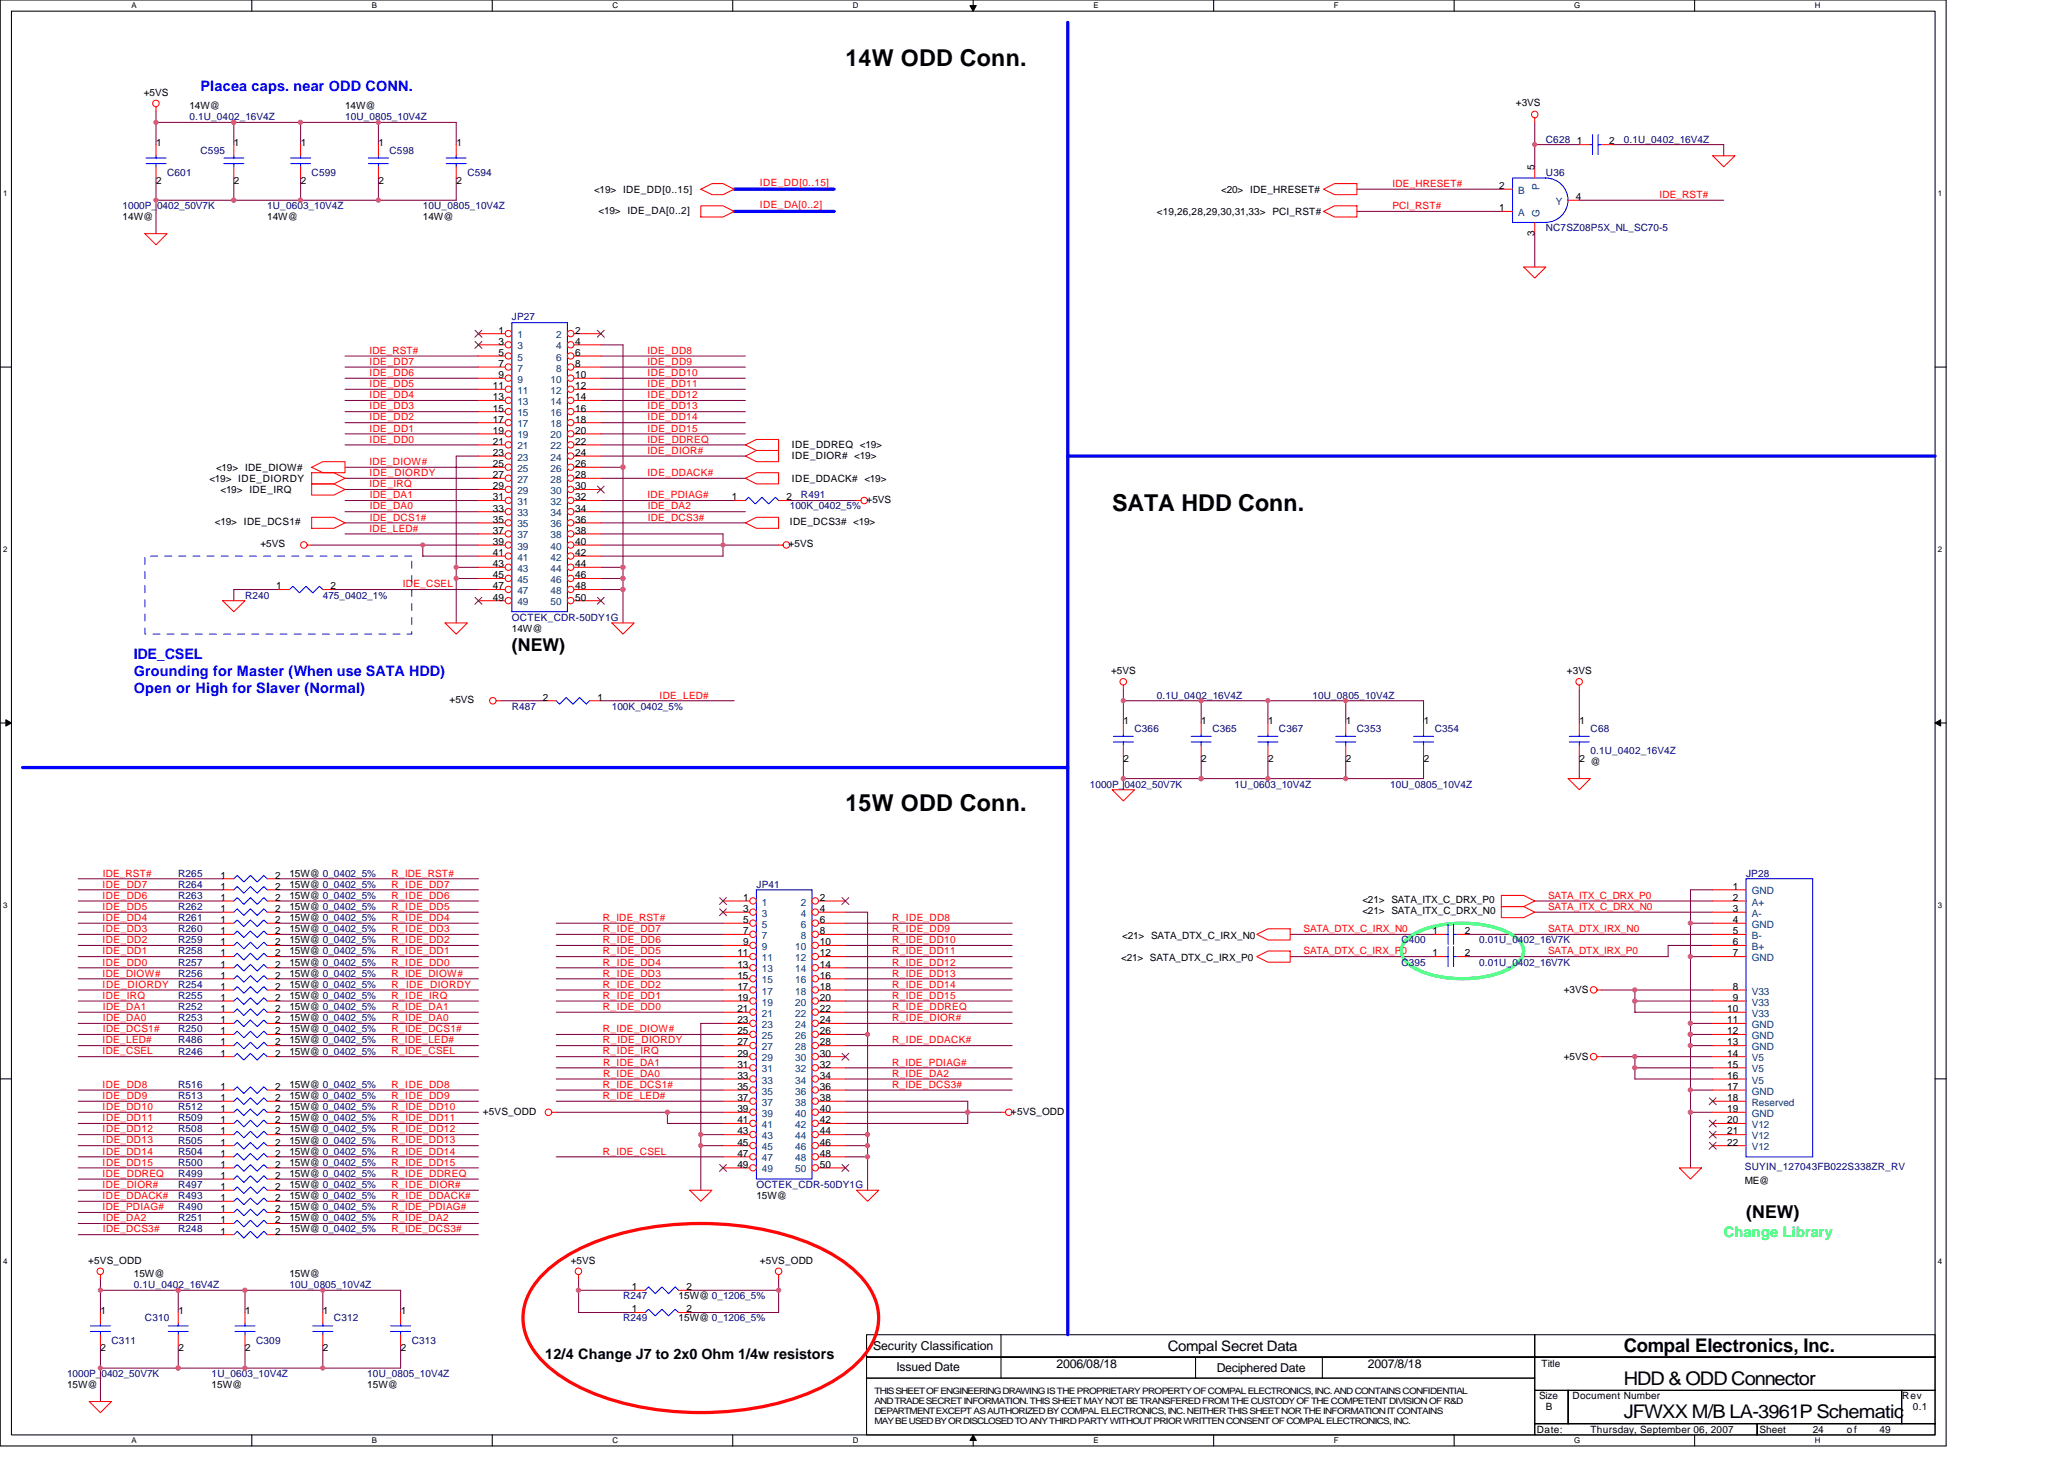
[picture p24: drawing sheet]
<svg xmlns="http://www.w3.org/2000/svg" width="297mm" height="210mm" viewBox="0 0 297 210" stroke-linecap="round" stroke-linejoin="round" font-family="sans-serif">
<defs><g id="words">
<g font-size="3.3">
<text x="121.7" y="9.5">14W ODD Conn.</text>
<text x="160.1" y="73.5">SATA HDD Conn.</text>
<text x="121.7" y="116.7">15W ODD Conn.</text>
</g>
<g font-size="2.7">
<text x="233.7" y="194.5">Compal Electronics, Inc.</text>
<text x="233.7" y="199.3">HDD &amp; ODD Connector</text>
<text x="233.7" y="204.1">JFWXX M/B LA-3961P Schematic</text>
</g>
<g font-size="2.5">
<text x="73.7" y="93.6">(NEW)</text>
<text x="251.3" y="175.2">(NEW)</text>
</g>
<g font-size="2.1" fill="#00f">
<text x="28.8" y="13.1">Placea caps. near ODD CONN.</text>
<text x="19.3" y="94.7">IDE_CSEL</text>
<text x="19.3" y="97.2">Grounding for Master (When use SATA HDD)</text>
<text x="19.3" y="99.7">Open or High for Slaver (Normal)</text>
</g>
<text font-size="2.1" fill="#0f0" x="248.1" y="177.9">Change Library</text>
<g font-size="2.1">
<text x="78.5" y="195.6">12/4 Change J7 to 2x0 Ohm 1/4w resistors</text>
<text x="168.1" y="194.4">Compal Secret Data</text>
</g>
<g font-size="1.8">
<text x="125.7" y="194.2">Security Classification</text>
<text x="129" y="197.3">Issued Date</text>
<text x="152.1" y="196.8">2006/08/18</text>
<text x="175.1" y="197.4">Deciphered Date</text>
<text x="196.9" y="196.8">2007/8/18</text>
</g>
<g font-size="1.4">
<text x="20.7" y="13.8">+5VS</text>
<text x="27.3" y="15.7">14W@</text>
<text x="49.7" y="15.7">14W@</text>
<text x="218.2" y="15.2">+3VS</text>
<text x="22.5" y="21">1</text>
<text x="33.7" y="21">1</text>
<text x="43.3" y="21">1</text>
<text x="54.5" y="21">1</text>
<text x="65.7" y="21">1</text>
<text x="226.9" y="20.8">1</text>
<text x="231.6" y="20.8">2</text>
<text x="22.5" y="26.4">2</text>
<text x="33.7" y="26.4">2</text>
<text x="43.3" y="26.4">2</text>
<text x="54.5" y="26.4">2</text>
<text x="65.7" y="26.4">2</text>
<text x="85.5" y="27.7">&lt;19&gt; IDE_DD[0..15]</text>
<text x="175.7" y="27.7">&lt;20&gt; IDE_HRESET#</text>
<text x="215.7" y="27.2">2</text>
<text x="220.8" y="24.5" transform="rotate(-90 220.8 24.5)">5</text>
<text x="226.8" y="28.8">4</text>
<text x="17.6" y="31.7">14W@</text>
<text x="38.5" y="31.7">14W@</text>
<text x="60.9" y="31.7">14W@</text>
<text x="86.1" y="30.7">&lt;19&gt; IDE_DA[0..2]</text>
<text x="166.5" y="30.9">&lt;19,26,28,29,30,31,33&gt; PCI_RST#</text>
<text x="215.7" y="30.4">1</text>
<text x="220.8" y="33.9" transform="rotate(-90 220.8 33.9)">3</text>
<text x="71.7" y="48">1</text>
<text x="82.8" y="48">2</text>
<text x="71.7" y="49.6">3</text>
<text x="71.7" y="51.2">5</text>
<text x="71.7" y="52.8">7</text>
<text x="82.8" y="49.6">4</text>
<text x="82.8" y="51.2">6</text>
<text x="82.8" y="52.8">8</text>
<text x="70.9" y="56">11</text>
<text x="70.9" y="57.6">13</text>
<text x="70.9" y="59.2">15</text>
<text x="71.7" y="54.4">9</text>
<text x="82.8" y="54.4">10</text>
<text x="82.8" y="56">12</text>
<text x="82.8" y="57.6">14</text>
<text x="82.8" y="59.2">16</text>
<text x="70.9" y="60.8">17</text>
<text x="70.9" y="62.4">19</text>
<text x="70.9" y="64">21</text>
<text x="70.9" y="65.6">23</text>
<text x="82.8" y="60.8">18</text>
<text x="82.8" y="62.4">20</text>
<text x="82.8" y="64">22</text>
<text x="82.8" y="65.6">24</text>
<text x="114" y="64.5">IDE_DDREQ &lt;19&gt;</text>
<text x="30.1" y="69.3">&lt;19&gt; IDE_DIORDY</text>
<text x="31.1" y="67.7">&lt;19&gt; IDE_DIOW#</text>
<text x="31.7" y="70.9">&lt;19&gt; IDE_IRQ</text>
<text x="70.9" y="67.2">25</text>
<text x="70.9" y="68.8">27</text>
<text x="70.9" y="70.4">29</text>
<text x="70.9" y="72">31</text>
<text x="82.8" y="67.2">26</text>
<text x="82.8" y="68.8">28</text>
<text x="82.8" y="70.4">30</text>
<text x="82.8" y="72">32</text>
<text x="105.3" y="72">1</text>
<text x="113.2" y="72">2</text>
<text x="114" y="69.3">IDE_DDACK# &lt;19&gt;</text>
<text x="114" y="66.1">IDE_DIOR# &lt;19&gt;</text>
<text x="30.9" y="75.5">&lt;19&gt; IDE_DCS1#</text>
<text x="70.9" y="73.6">33</text>
<text x="70.9" y="75.2">35</text>
<text x="70.9" y="76.8">37</text>
<text x="82.8" y="73.6">34</text>
<text x="82.8" y="75.2">36</text>
<text x="82.8" y="76.8">38</text>
<text x="113.7" y="75.5">IDE_DCS3# &lt;19&gt;</text>
<text x="124.7" y="72.3">+5VS</text>
<text x="37.5" y="78.7">+5VS</text>
<text x="70.9" y="78.4">39</text>
<text x="70.9" y="80">41</text>
<text x="70.9" y="81.6">43</text>
<text x="70.9" y="83.2">45</text>
<text x="82.8" y="78.4">40</text>
<text x="82.8" y="80">42</text>
<text x="82.8" y="81.6">44</text>
<text x="82.8" y="83.2">46</text>
<text x="113.5" y="78.7">+5VS</text>
<text x="39.7" y="84.8">1</text>
<text x="47.6" y="84.8">2</text>
<text x="70.9" y="84.8">47</text>
<text x="70.9" y="86.4">49</text>
<text x="82.8" y="84.8">48</text>
<text x="82.8" y="86.4">50</text>
<text x="73.7" y="90.9">14W@</text>
<text x="64.7" y="101.2">+5VS</text>
<text x="78.1" y="100.8">2</text>
<text x="86" y="100.8">1</text>
<text x="159.9" y="97">+5VS</text>
<text x="225.5" y="97">+3VS</text>
<text x="161.7" y="104.2">1</text>
<text x="172.9" y="104.2">1</text>
<text x="182.5" y="104.2">1</text>
<text x="193.7" y="104.2">1</text>
<text x="204.9" y="104.2">1</text>
<text x="227.3" y="104.2">1</text>
<text x="161.7" y="109.6">2</text>
<text x="172.9" y="109.6">2</text>
<text x="182.5" y="109.6">2</text>
<text x="193.7" y="109.6">2</text>
<text x="204.9" y="109.6">2</text>
<text x="227.3" y="109.6">2</text>
<text x="228.9" y="110.1">@</text>
<text x="31.7" y="131.2">1</text>
<text x="31.7" y="129.6">1</text>
<text x="31.7" y="128">1</text>
<text x="31.7" y="126.4">1</text>
<text x="39.6" y="131.2">2</text>
<text x="39.6" y="129.6">2</text>
<text x="39.6" y="128">2</text>
<text x="39.6" y="126.4">2</text>
<text x="41.7" y="130.9">15W@ 0_0402_5%</text>
<text x="41.7" y="129.3">15W@ 0_0402_5%</text>
<text x="41.7" y="127.7">15W@ 0_0402_5%</text>
<text x="41.7" y="126.1">15W@ 0_0402_5%</text>
<text x="106.9" y="129.6">1</text>
<text x="106.9" y="131.2">3</text>
<text x="118" y="129.6">2</text>
<text x="118" y="131.2">4</text>
<text x="196.1" y="130">&lt;21&gt; SATA_ITX_C_DRX_P0</text>
<text x="196.1" y="131.6">&lt;21&gt; SATA_ITX_C_DRX_N0</text>
<text x="249.4" y="128">1</text>
<text x="249.4" y="129.6">2</text>
<text x="249.4" y="131.2">3</text>
<text x="31.7" y="136">1</text>
<text x="31.7" y="137.6">1</text>
<text x="31.7" y="132.8">1</text>
<text x="31.7" y="134.4">1</text>
<text x="39.6" y="136">2</text>
<text x="39.6" y="137.6">2</text>
<text x="39.6" y="132.8">2</text>
<text x="39.6" y="134.4">2</text>
<text x="41.7" y="135.7">15W@ 0_0402_5%</text>
<text x="41.7" y="137.3">15W@ 0_0402_5%</text>
<text x="41.7" y="132.5">15W@ 0_0402_5%</text>
<text x="41.7" y="134.1">15W@ 0_0402_5%</text>
<text x="106.1" y="137.6">11</text>
<text x="106.9" y="132.8">5</text>
<text x="106.9" y="134.4">7</text>
<text x="106.9" y="136">9</text>
<text x="118" y="132.8">6</text>
<text x="118" y="134.4">8</text>
<text x="118" y="136">10</text>
<text x="118" y="137.6">12</text>
<text x="161.5" y="135.1">&lt;21&gt; SATA_DTX_C_IRX_N0</text>
<text x="206.1" y="134.4">1</text>
<text x="206.1" y="137.6">1</text>
<text x="210.8" y="134.4">2</text>
<text x="210.8" y="137.6">2</text>
<text x="249.4" y="132.8">4</text>
<text x="249.4" y="134.4">5</text>
<text x="249.4" y="136">6</text>
<text x="249.4" y="137.6">7</text>
<text x="31.7" y="144">1</text>
<text x="31.7" y="139.2">1</text>
<text x="31.7" y="140.8">1</text>
<text x="31.7" y="142.4">1</text>
<text x="39.6" y="144">2</text>
<text x="39.6" y="139.2">2</text>
<text x="39.6" y="140.8">2</text>
<text x="39.6" y="142.4">2</text>
<text x="41.7" y="143.7">15W@ 0_0402_5%</text>
<text x="41.7" y="138.9">15W@ 0_0402_5%</text>
<text x="41.7" y="140.5">15W@ 0_0402_5%</text>
<text x="41.7" y="142.1">15W@ 0_0402_5%</text>
<text x="106.1" y="139.2">13</text>
<text x="106.1" y="140.8">15</text>
<text x="106.1" y="142.4">17</text>
<text x="106.1" y="144">19</text>
<text x="118" y="139.2">14</text>
<text x="118" y="140.8">16</text>
<text x="118" y="142.4">18</text>
<text x="118" y="144">20</text>
<text x="161.4" y="138.3">&lt;21&gt; SATA_DTX_C_IRX_P0</text>
<text x="225" y="142.9">+3VS</text>
<text x="249.4" y="142.4">8</text>
<text x="249.4" y="144">9</text>
<text x="31.7" y="145.6">1</text>
<text x="31.7" y="147.2">1</text>
<text x="31.7" y="148.8">1</text>
<text x="39.6" y="145.6">2</text>
<text x="39.6" y="147.2">2</text>
<text x="39.6" y="148.8">2</text>
<text x="41.7" y="145.3">15W@ 0_0402_5%</text>
<text x="41.7" y="146.9">15W@ 0_0402_5%</text>
<text x="41.7" y="148.5">15W@ 0_0402_5%</text>
<text x="106.1" y="145.6">21</text>
<text x="106.1" y="147.2">23</text>
<text x="106.1" y="148.8">25</text>
<text x="118" y="145.6">22</text>
<text x="118" y="147.2">24</text>
<text x="118" y="148.8">26</text>
<text x="248.6" y="145.6">10</text>
<text x="248.6" y="147.2">11</text>
<text x="248.6" y="148.8">12</text>
<text x="31.7" y="150.4">1</text>
<text x="31.7" y="152">1</text>
<text x="39.6" y="150.4">2</text>
<text x="39.6" y="152">2</text>
<text x="41.7" y="150.1">15W@ 0_0402_5%</text>
<text x="41.7" y="151.7">15W@ 0_0402_5%</text>
<text x="106.1" y="150.4">27</text>
<text x="106.1" y="152">29</text>
<text x="106.1" y="153.6">31</text>
<text x="106.1" y="155.2">33</text>
<text x="118" y="150.4">28</text>
<text x="118" y="152">30</text>
<text x="118" y="153.6">32</text>
<text x="118" y="155.2">34</text>
<text x="225" y="152.5">+5VS</text>
<text x="248.6" y="150.4">13</text>
<text x="248.6" y="152">14</text>
<text x="248.6" y="153.6">15</text>
<text x="248.6" y="155.2">16</text>
<text x="31.7" y="156.8">1</text>
<text x="31.7" y="158.4">1</text>
<text x="31.7" y="160">1</text>
<text x="31.7" y="161.6">1</text>
<text x="39.6" y="156.8">2</text>
<text x="39.6" y="158.4">2</text>
<text x="39.6" y="160">2</text>
<text x="39.6" y="161.6">2</text>
<text x="41.7" y="156.5">15W@ 0_0402_5%</text>
<text x="41.7" y="158.1">15W@ 0_0402_5%</text>
<text x="41.7" y="159.7">15W@ 0_0402_5%</text>
<text x="41.7" y="161.3">15W@ 0_0402_5%</text>
<text x="69.5" y="160.4">+5VS_ODD</text>
<text x="106.1" y="156.8">35</text>
<text x="106.1" y="158.4">37</text>
<text x="106.1" y="160">39</text>
<text x="106.1" y="161.6">41</text>
<text x="118" y="156.8">36</text>
<text x="118" y="158.4">38</text>
<text x="118" y="160">40</text>
<text x="118" y="161.6">42</text>
<text x="145.5" y="160.4">+5VS_ODD</text>
<text x="248.6" y="156.8">17</text>
<text x="248.6" y="158.4">18</text>
<text x="248.6" y="160">19</text>
<text x="248.6" y="161.6">20</text>
<text x="31.7" y="166.4">1</text>
<text x="31.7" y="168">1</text>
<text x="31.7" y="163.2">1</text>
<text x="31.7" y="164.8">1</text>
<text x="39.6" y="166.4">2</text>
<text x="39.6" y="168">2</text>
<text x="39.6" y="163.2">2</text>
<text x="39.6" y="164.8">2</text>
<text x="41.7" y="166.1">15W@ 0_0402_5%</text>
<text x="41.7" y="167.7">15W@ 0_0402_5%</text>
<text x="41.7" y="162.9">15W@ 0_0402_5%</text>
<text x="41.7" y="164.5">15W@ 0_0402_5%</text>
<text x="106.1" y="163.2">43</text>
<text x="106.1" y="164.8">45</text>
<text x="106.1" y="166.4">47</text>
<text x="106.1" y="168">49</text>
<text x="118" y="163.2">44</text>
<text x="118" y="164.8">46</text>
<text x="118" y="166.4">48</text>
<text x="118" y="168">50</text>
<text x="248.6" y="163.2">21</text>
<text x="248.6" y="164.8">22</text>
<text x="31.7" y="169.6">1</text>
<text x="31.7" y="171.2">1</text>
<text x="31.7" y="172.8">1</text>
<text x="39.6" y="169.6">2</text>
<text x="39.6" y="171.2">2</text>
<text x="39.6" y="172.8">2</text>
<text x="41.7" y="169.3">15W@ 0_0402_5%</text>
<text x="41.7" y="170.9">15W@ 0_0402_5%</text>
<text x="41.7" y="172.5">15W@ 0_0402_5%</text>
<text x="108.9" y="172.5">15W@</text>
<text x="251.1" y="170.3">ME@</text>
<text x="31.7" y="177.6">1</text>
<text x="31.7" y="174.4">1</text>
<text x="31.7" y="176">1</text>
<text x="39.6" y="177.6">2</text>
<text x="39.6" y="174.4">2</text>
<text x="39.6" y="176">2</text>
<text x="41.7" y="177.3">15W@ 0_0402_5%</text>
<text x="41.7" y="174.1">15W@ 0_0402_5%</text>
<text x="41.7" y="175.7">15W@ 0_0402_5%</text>
<text x="12.7" y="181.8">+5VS_ODD</text>
<text x="19.3" y="183.7">15W@</text>
<text x="41.7" y="183.7">15W@</text>
<text x="82.1" y="181.8">+5VS</text>
<text x="90.9" y="185.6">1</text>
<text x="98.8" y="185.6">2</text>
<text x="109.3" y="181.8">+5VS_ODD</text>
<text x="14.5" y="189">1</text>
<text x="25.7" y="189">1</text>
<text x="35.3" y="189">1</text>
<text x="46.5" y="189">1</text>
<text x="57.7" y="189">1</text>
<text x="90.9" y="188.8">1</text>
<text x="97.7" y="186.9">15W@ 0_1206_5%</text>
<text x="97.7" y="190.1">15W@ 0_1206_5%</text>
<text x="98.8" y="188.8">2</text>
<text x="14.5" y="194.4">2</text>
<text x="25.7" y="194.4">2</text>
<text x="35.3" y="194.4">2</text>
<text x="46.5" y="194.4">2</text>
<text x="57.7" y="194.4">2</text>
<text x="221.8" y="196.7">Title</text>
<text x="9.6" y="199.7">15W@</text>
<text x="30.5" y="199.7">15W@</text>
<text x="52.8" y="199.7">15W@</text>
<text x="221.5" y="201.3">Size</text>
<text x="222.5" y="202.9">B</text>
<text x="226.3" y="201.3">Document Number</text>
<text x="273.7" y="201.3">Rev</text>
<text x="275.3" y="202.9">0.1</text>
<text x="221.2" y="206.1">Date:</text>
<text x="228.9" y="206.1">Thursday, September 06, 2007</text>
<text x="253.2" y="206.1">Sheet</text>
<text x="260.9" y="206.1">24</text>
<text x="265.8" y="206.1">of</text>
<text x="270.5" y="206.1">49</text>
</g>
<g font-size="1.4" fill="#000080">
<text x="27.3" y="17.3">0.1U_0402_16V4Z</text>
<text x="49.7" y="17.3">10U_0805_10V4Z</text>
<text x="28.8" y="22.1">C595</text>
<text x="56" y="22.1">C598</text>
<text x="222.5" y="20.5">C628</text>
<text x="233.7" y="20.5">0.1U_0402_16V4Z</text>
<text x="24" y="25.3">C601</text>
<text x="44.8" y="25.3">C599</text>
<text x="67.3" y="25.3">C594</text>
<text x="222.5" y="25.3">U36</text>
<text x="17.6" y="30.1">1000P_0402_50V7K</text>
<text x="38.5" y="30.1">1U_0603_10V4Z</text>
<text x="60.9" y="30.1">10U_0805_10V4Z</text>
<text x="222.5" y="33.3">NC7SZ08P5X_NL_SC70-5</text>
<text x="73.7" y="46.1">JP27</text>
<text x="115.3" y="71.7">R491</text>
<text x="113.7" y="73.3">100K_0402_5%</text>
<text x="35.3" y="86.1">R240</text>
<text x="46.5" y="86.1">475_0402_1%</text>
<text x="73.7" y="89.3">OCTEK_CDR-50DY1G</text>
<text x="166.5" y="100.5">0.1U_0402_16V4Z</text>
<text x="188.9" y="100.5">10U_0805_10V4Z</text>
<text x="73.7" y="102.1">R487</text>
<text x="88" y="102.1">100K_0402_5%</text>
<text x="163.3" y="105.3">C366</text>
<text x="174.5" y="105.3">C365</text>
<text x="184.1" y="105.3">C367</text>
<text x="195.3" y="105.3">C353</text>
<text x="206.5" y="105.3">C354</text>
<text x="228.9" y="105.3">C68</text>
<text x="156.9" y="113.3">1000P_0402_50V7K</text>
<text x="177.7" y="113.3">1U_0603_10V4Z</text>
<text x="200.1" y="113.3">10U_0805_10V4Z</text>
<text x="228.9" y="108.5">0.1U_0402_16V4Z</text>
<text x="25.7" y="130.9">R262</text>
<text x="25.7" y="129.3">R263</text>
<text x="25.7" y="127.7">R264</text>
<text x="25.7" y="126.1">R265</text>
<text x="108.9" y="127.7">JP41</text>
<text x="251.3" y="126.1">JP28</text>
<text x="25.7" y="135.7">R259</text>
<text x="25.7" y="137.3">R258</text>
<text x="25.7" y="132.5">R261</text>
<text x="25.7" y="134.1">R260</text>
<text x="201.7" y="135.7">C400</text>
<text x="212.9" y="135.7">0.01U_0402_16V7K</text>
<text x="25.7" y="143.7">R255</text>
<text x="25.7" y="138.9">R257</text>
<text x="25.7" y="140.5">R256</text>
<text x="25.7" y="142.1">R254</text>
<text x="201.7" y="138.9">C395</text>
<text x="212.9" y="138.9">0.01U_0402_16V7K</text>
<text x="25.7" y="145.3">R252</text>
<text x="25.7" y="146.9">R253</text>
<text x="25.7" y="148.5">R250</text>
<text x="25.7" y="150.1">R486</text>
<text x="25.7" y="151.7">R246</text>
<text x="25.7" y="156.5">R516</text>
<text x="25.7" y="158.1">R513</text>
<text x="25.7" y="159.7">R512</text>
<text x="25.7" y="161.3">R509</text>
<text x="25.7" y="166.1">R504</text>
<text x="25.7" y="167.7">R500</text>
<text x="25.7" y="162.9">R508</text>
<text x="25.7" y="164.5">R505</text>
<text x="25.7" y="169.3">R499</text>
<text x="25.7" y="170.9">R497</text>
<text x="25.7" y="172.5">R493</text>
<text x="108.9" y="170.9">OCTEK_CDR-50DY1G</text>
<text x="251.1" y="168.4">SUYIN_127043FB022S338ZR_RV</text>
<text x="25.7" y="177.3">R248</text>
<text x="25.7" y="174.1">R490</text>
<text x="25.7" y="175.7">R251</text>
<text x="19.3" y="185.3">0.1U_0402_16V4Z</text>
<text x="41.7" y="185.3">10U_0805_10V4Z</text>
<text x="20.8" y="190.1">C310</text>
<text x="48" y="190.1">C312</text>
<text x="89.7" y="186.9">R247</text>
<text x="89.7" y="190.1">R249</text>
<text x="16" y="193.3">C311</text>
<text x="36.8" y="193.3">C309</text>
<text x="59.3" y="193.3">C313</text>
<text x="9.6" y="198.1">1000P_0402_50V7K</text>
<text x="30.5" y="198.1">1U_0603_10V4Z</text>
<text x="52.8" y="198.1">10U_0805_10V4Z</text>
</g>
<g font-size="1.4" fill="#f00">
<text x="109.3" y="26.7">IDE_DD[0..15]</text>
<text x="109.3" y="29.9">IDE_DA[0..2]</text>
<text x="200.4" y="26.9">IDE_HRESET#</text>
<text x="238.8" y="28.5">IDE_RST#</text>
<text x="200.4" y="30.1">PCI_RST#</text>
<text x="53.2" y="52.5">IDE_DD7</text>
<text x="53.2" y="50.9">IDE_RST#</text>
<text x="93.2" y="50.9">IDE_DD8</text>
<text x="93.2" y="52.5">IDE_DD9</text>
<text x="53.2" y="58.9">IDE_DD3</text>
<text x="53.2" y="55.7">IDE_DD5</text>
<text x="53.2" y="57.3">IDE_DD4</text>
<text x="53.2" y="54.1">IDE_DD6</text>
<text x="93.2" y="58.9">IDE_DD13</text>
<text x="93.2" y="57.3">IDE_DD12</text>
<text x="93.2" y="55.7">IDE_DD11</text>
<text x="93.2" y="54.1">IDE_DD10</text>
<text x="53.2" y="63.7">IDE_DD0</text>
<text x="53.2" y="62.1">IDE_DD1</text>
<text x="53.2" y="60.5">IDE_DD2</text>
<text x="93.2" y="60.5">IDE_DD14</text>
<text x="93.2" y="65.3">IDE_DIOR#</text>
<text x="93.2" y="62.1">IDE_DD15</text>
<text x="93.2" y="63.7">IDE_DDREQ</text>
<text x="53.2" y="68.5">IDE_DIORDY</text>
<text x="53.2" y="70.1">IDE_IRQ</text>
<text x="53.2" y="66.9">IDE_DIOW#</text>
<text x="53.2" y="71.7">IDE_DA1</text>
<text x="93.2" y="71.7">IDE_PDIAG#</text>
<text x="93.2" y="68.5">IDE_DDACK#</text>
<text x="53.2" y="76.5">IDE_LED#</text>
<text x="53.2" y="73.3">IDE_DA0</text>
<text x="53.2" y="74.9">IDE_DCS1#</text>
<text x="93.2" y="73.3">IDE_DA2</text>
<text x="93.2" y="74.9">IDE_DCS3#</text>
<text x="58" y="84.5">IDE_CSEL</text>
<text x="94.9" y="100.5">IDE_LED#</text>
<text x="14.8" y="127.7">IDE_DD7</text>
<text x="14.8" y="130.9">IDE_DD5</text>
<text x="14.8" y="129.3">IDE_DD6</text>
<text x="14.8" y="126.1">IDE_RST#</text>
<text x="56.4" y="126.1">R_IDE_RST#</text>
<text x="56.4" y="127.7">R_IDE_DD7</text>
<text x="56.4" y="130.9">R_IDE_DD5</text>
<text x="56.4" y="129.3">R_IDE_DD6</text>
<text x="222.8" y="129.3">SATA_ITX_C_DRX_P0</text>
<text x="222.8" y="130.9">SATA_ITX_C_DRX_N0</text>
<text x="14.8" y="134.1">IDE_DD3</text>
<text x="14.8" y="132.5">IDE_DD4</text>
<text x="14.8" y="135.7">IDE_DD2</text>
<text x="14.8" y="137.3">IDE_DD1</text>
<text x="56.4" y="134.1">R_IDE_DD3</text>
<text x="56.4" y="132.5">R_IDE_DD4</text>
<text x="56.4" y="135.7">R_IDE_DD2</text>
<text x="56.4" y="137.3">R_IDE_DD1</text>
<text x="86.8" y="137.3">R_IDE_DD5</text>
<text x="86.8" y="134.1">R_IDE_DD7</text>
<text x="86.8" y="132.5">R_IDE_RST#</text>
<text x="86.8" y="135.7">R_IDE_DD6</text>
<text x="128.4" y="137.3">R_IDE_DD11</text>
<text x="128.4" y="132.5">R_IDE_DD8</text>
<text x="128.4" y="134.1">R_IDE_DD9</text>
<text x="128.4" y="135.7">R_IDE_DD10</text>
<text x="187.6" y="134.1">SATA_DTX_C_IRX_N0</text>
<text x="187.6" y="137.3">SATA_DTX_C_IRX_P0</text>
<text x="222.8" y="134.1">SATA_DTX_IRX_N0</text>
<text x="222.8" y="137.3">SATA_DTX_IRX_P0</text>
<text x="14.8" y="138.9">IDE_DD0</text>
<text x="14.8" y="142.1">IDE_DIORDY</text>
<text x="14.8" y="143.7">IDE_IRQ</text>
<text x="14.8" y="140.5">IDE_DIOW#</text>
<text x="56.4" y="138.9">R_IDE_DD0</text>
<text x="56.4" y="142.1">R_IDE_DIORDY</text>
<text x="56.4" y="143.7">R_IDE_IRQ</text>
<text x="56.4" y="140.5">R_IDE_DIOW#</text>
<text x="86.8" y="142.1">R_IDE_DD2</text>
<text x="86.8" y="138.9">R_IDE_DD4</text>
<text x="86.8" y="143.7">R_IDE_DD1</text>
<text x="86.8" y="140.5">R_IDE_DD3</text>
<text x="128.4" y="142.1">R_IDE_DD14</text>
<text x="128.4" y="140.5">R_IDE_DD13</text>
<text x="128.4" y="138.9">R_IDE_DD12</text>
<text x="128.4" y="143.7">R_IDE_DD15</text>
<text x="14.8" y="145.3">IDE_DA1</text>
<text x="14.8" y="146.9">IDE_DA0</text>
<text x="14.8" y="148.5">IDE_DCS1#</text>
<text x="56.4" y="148.5">R_IDE_DCS1#</text>
<text x="56.4" y="145.3">R_IDE_DA1</text>
<text x="56.4" y="146.9">R_IDE_DA0</text>
<text x="86.8" y="148.5">R_IDE_DIOW#</text>
<text x="86.8" y="145.3">R_IDE_DD0</text>
<text x="128.4" y="145.3">R_IDE_DDREQ</text>
<text x="128.4" y="146.9">R_IDE_DIOR#</text>
<text x="14.8" y="150.1">IDE_LED#</text>
<text x="14.8" y="151.7">IDE_CSEL</text>
<text x="56.4" y="151.7">R_IDE_CSEL</text>
<text x="56.4" y="150.1">R_IDE_LED#</text>
<text x="86.8" y="150.1">R_IDE_DIORDY</text>
<text x="86.8" y="151.7">R_IDE_IRQ</text>
<text x="86.8" y="154.9">R_IDE_DA0</text>
<text x="86.8" y="153.3">R_IDE_DA1</text>
<text x="128.4" y="153.3">R_IDE_PDIAG#</text>
<text x="128.4" y="150.1">R_IDE_DDACK#</text>
<text x="128.4" y="154.9">R_IDE_DA2</text>
<text x="14.8" y="159.7">IDE_DD10</text>
<text x="14.8" y="161.3">IDE_DD11</text>
<text x="14.8" y="156.5">IDE_DD8</text>
<text x="14.8" y="158.1">IDE_DD9</text>
<text x="56.4" y="161.3">R_IDE_DD11</text>
<text x="56.4" y="156.5">R_IDE_DD8</text>
<text x="56.4" y="159.7">R_IDE_DD10</text>
<text x="56.4" y="158.1">R_IDE_DD9</text>
<text x="86.8" y="158.1">R_IDE_LED#</text>
<text x="86.8" y="156.5">R_IDE_DCS1#</text>
<text x="128.4" y="156.5">R_IDE_DCS3#</text>
<text x="14.8" y="167.7">IDE_DD15</text>
<text x="14.8" y="164.5">IDE_DD13</text>
<text x="14.8" y="166.1">IDE_DD14</text>
<text x="14.8" y="162.9">IDE_DD12</text>
<text x="56.4" y="167.7">R_IDE_DD15</text>
<text x="56.4" y="162.9">R_IDE_DD12</text>
<text x="56.4" y="166.1">R_IDE_DD14</text>
<text x="56.4" y="164.5">R_IDE_DD13</text>
<text x="86.8" y="166.1">R_IDE_CSEL</text>
<text x="14.8" y="169.3">IDE_DDREQ</text>
<text x="14.8" y="170.9">IDE_DIOR#</text>
<text x="14.8" y="172.5">IDE_DDACK#</text>
<text x="56.4" y="170.9">R_IDE_DIOR#</text>
<text x="56.4" y="169.3">R_IDE_DDREQ</text>
<text x="56.4" y="172.5">R_IDE_DDACK#</text>
<text x="14.8" y="174.1">IDE_PDIAG#</text>
<text x="14.8" y="175.7">IDE_DA2</text>
<text x="14.8" y="177.3">IDE_DCS3#</text>
<text x="56.4" y="174.1">R_IDE_PDIAG#</text>
<text x="56.4" y="177.3">R_IDE_DCS3#</text>
<text x="56.4" y="175.7">R_IDE_DA2</text>
</g>
<g font-size="1.4" fill="#004080">
<text x="218.5" y="27.9">B</text>
<text x="221.5" y="27.4" transform="rotate(-90 221.5 27.4)">P</text>
<text x="223.9" y="29.5">Y</text>
<text x="218.5" y="31.1">A</text>
<text x="221.5" y="31.2" transform="rotate(-90 221.5 31.2)">G</text>
<text x="74.5" y="48.7">1</text>
<text x="74.5" y="50.3">3</text>
<text x="74.5" y="51.9">5</text>
<text x="74.5" y="53.5">7</text>
<text x="80" y="48.7">2</text>
<text x="80" y="50.3">4</text>
<text x="80" y="51.9">6</text>
<text x="80" y="53.5">8</text>
<text x="74.5" y="55.1">9</text>
<text x="74.5" y="56.7">11</text>
<text x="74.5" y="58.3">13</text>
<text x="74.5" y="59.9">15</text>
<text x="79.2" y="55.1">10</text>
<text x="79.2" y="56.7">12</text>
<text x="79.2" y="58.3">14</text>
<text x="79.2" y="59.9">16</text>
<text x="74.5" y="61.5">17</text>
<text x="74.5" y="63.1">19</text>
<text x="74.5" y="64.7">21</text>
<text x="79.2" y="61.5">18</text>
<text x="79.2" y="63.1">20</text>
<text x="79.2" y="64.7">22</text>
<text x="74.5" y="66.3">23</text>
<text x="74.5" y="67.9">25</text>
<text x="74.5" y="69.5">27</text>
<text x="74.5" y="71.1">29</text>
<text x="79.2" y="66.3">24</text>
<text x="79.2" y="67.9">26</text>
<text x="79.2" y="69.5">28</text>
<text x="79.2" y="71.1">30</text>
<text x="74.5" y="72.7">31</text>
<text x="74.5" y="74.3">33</text>
<text x="74.5" y="75.9">35</text>
<text x="74.5" y="77.5">37</text>
<text x="79.2" y="72.7">32</text>
<text x="79.2" y="74.3">34</text>
<text x="79.2" y="75.9">36</text>
<text x="79.2" y="77.5">38</text>
<text x="74.5" y="79.1">39</text>
<text x="74.5" y="80.7">41</text>
<text x="74.5" y="82.3">43</text>
<text x="74.5" y="83.9">45</text>
<text x="79.2" y="79.1">40</text>
<text x="79.2" y="80.7">42</text>
<text x="79.2" y="82.3">44</text>
<text x="79.2" y="83.9">46</text>
<text x="74.5" y="85.5">47</text>
<text x="74.5" y="87.1">49</text>
<text x="79.2" y="85.5">48</text>
<text x="79.2" y="87.1">50</text>
<text x="109.7" y="130.3">1</text>
<text x="109.7" y="131.9">3</text>
<text x="115.2" y="130.3">2</text>
<text x="115.2" y="131.9">4</text>
<text x="252.1" y="128.7">GND</text>
<text x="252.1" y="130.3">A+</text>
<text x="252.1" y="131.9">A-</text>
<text x="109.7" y="133.5">5</text>
<text x="109.7" y="135.1">7</text>
<text x="109.7" y="136.7">9</text>
<text x="114.4" y="136.7">10</text>
<text x="115.2" y="133.5">6</text>
<text x="115.2" y="135.1">8</text>
<text x="252.1" y="133.5">GND</text>
<text x="252.1" y="135.1">B-</text>
<text x="252.1" y="136.7">B+</text>
<text x="109.7" y="138.3">11</text>
<text x="109.7" y="139.9">13</text>
<text x="109.7" y="141.5">15</text>
<text x="109.7" y="143.1">17</text>
<text x="114.4" y="138.3">12</text>
<text x="114.4" y="139.9">14</text>
<text x="114.4" y="141.5">16</text>
<text x="114.4" y="143.1">18</text>
<text x="252.1" y="138.3">GND</text>
<text x="252.1" y="143.1">V33</text>
<text x="109.7" y="144.7">19</text>
<text x="109.7" y="146.3">21</text>
<text x="109.7" y="147.9">23</text>
<text x="109.7" y="149.5">25</text>
<text x="114.4" y="144.7">20</text>
<text x="114.4" y="146.3">22</text>
<text x="114.4" y="147.9">24</text>
<text x="114.4" y="149.5">26</text>
<text x="252.1" y="144.7">V33</text>
<text x="252.1" y="146.3">V33</text>
<text x="252.1" y="147.9">GND</text>
<text x="252.1" y="149.5">GND</text>
<text x="109.7" y="151.1">27</text>
<text x="109.7" y="152.7">29</text>
<text x="109.7" y="154.3">31</text>
<text x="109.7" y="155.9">33</text>
<text x="114.4" y="151.1">28</text>
<text x="114.4" y="152.7">30</text>
<text x="114.4" y="154.3">32</text>
<text x="114.4" y="155.9">34</text>
<text x="252.1" y="151.1">GND</text>
<text x="252.1" y="152.7">V5</text>
<text x="252.1" y="154.3">V5</text>
<text x="252.1" y="155.9">V5</text>
<text x="109.7" y="157.5">35</text>
<text x="109.7" y="159.1">37</text>
<text x="109.7" y="160.7">39</text>
<text x="114.4" y="157.5">36</text>
<text x="114.4" y="159.1">38</text>
<text x="114.4" y="160.7">40</text>
<text x="252.1" y="157.5">GND</text>
<text x="252.1" y="159.1">Reserved</text>
<text x="252.1" y="160.7">GND</text>
<text x="109.7" y="162.3">41</text>
<text x="109.7" y="163.9">43</text>
<text x="109.7" y="165.5">45</text>
<text x="109.7" y="167.1">47</text>
<text x="114.4" y="162.3">42</text>
<text x="114.4" y="163.9">44</text>
<text x="114.4" y="165.5">46</text>
<text x="114.4" y="167.1">48</text>
<text x="252.1" y="162.3">V12</text>
<text x="252.1" y="163.9">V12</text>
<text x="252.1" y="165.5">V12</text>
<text x="109.7" y="168.7">49</text>
<text x="114.4" y="168.7">50</text>
</g>
<g font-size="1.3">
<text x="125.8" y="200.5">THIS SHEET OF ENGINEERING DRAWING IS THE PROPRIETARY PROPERTY OF COMPAL ELECTRONICS, INC. AND CONTAINS CONFIDENTIAL</text>
<text x="125.8" y="202">AND TRADE SECRET INFORMATION. THIS SHEET MAY NOT BE TRANSFERED FROM THE CUSTODY OF THE COMPETENT DIVISION OF R&amp;D</text>
<text x="125.8" y="203.5">DEPARTMENT EXCEPT AS AUTHORIZED BY COMPAL ELECTRONICS, INC. NEITHER THIS SHEET NOR THE INFORMATION IT CONTAINS</text>
<text x="125.8" y="204.9">MAY BE USED BY OR DISCLOSED TO ANY THIRD PARTY WITHOUT PRIOR WRITTEN CONSENT OF COMPAL ELECTRONICS, INC.</text>
</g>
<g font-size="1.1">
<text x="18.9" y="1.2">A</text>
<text x="53.5" y="1.2">B</text>
<text x="88.1" y="1.2">C</text>
<text x="122.7" y="1.2">D</text>
<text x="157.3" y="1.2">E</text>
<text x="192" y="1.2">F</text>
<text x="226.6" y="1.2">G</text>
<text x="261.2" y="1.2">H</text>
<text x=".4" y="28.2">1</text>
<text x="278.9" y="28.2">1</text>
<text x=".4" y="79.4">2</text>
<text x="278.9" y="79.4">2</text>
<text x=".4" y="130.6">3</text>
<text x="278.9" y="130.6">3</text>
<text x=".4" y="181.8">4</text>
<text x="278.9" y="181.8">4</text>
<text x="18.9" y="207.6">A</text>
<text x="53.5" y="207.6">B</text>
<text x="88.1" y="207.6">C</text>
<text x="122.7" y="207.6">D</text>
<text x="157.3" y="207.6">E</text>
<text x="192" y="207.6">F</text>
<text x="226.6" y="207.6">G</text>
<text x="261.2" y="207.6">H</text>
</g>
</g></defs>
<path d="M0 0h280.1v208h-280.1zM1.6 1.6h276.9v204.8h-276.9z" fill="none" stroke="#000" stroke-width=".15"/>
<g fill="#fff">
<path d="M18.9 .2h.8v1.2h-.8z"/>
<path d="M18.9 206.6h.8v1.3h-.8z"/>
</g>
<path d="M36.2 0v1.6M36.2 206.4v1.6" fill="none" stroke="#000" stroke-width=".15"/>
<g fill="#fff">
<path d="M53.5 .2h.8v1.2h-.8z"/>
<path d="M53.5 206.6h.8v1.3h-.8z"/>
</g>
<path d="M70.8 0v1.6M70.8 206.4v1.6" fill="none" stroke="#000" stroke-width=".15"/>
<g fill="#fff">
<path d="M88.1 .2h.8v1.2h-.8z"/>
<path d="M88.1 206.6h.8v1.3h-.8z"/>
</g>
<path d="M105.4 0v1.6M105.4 206.4v1.6" fill="none" stroke="#000" stroke-width=".15"/>
<g fill="#fff">
<path d="M122.7 .2h.8v1.2h-.8z"/>
<path d="M122.7 206.6h.8v1.3h-.8z"/>
</g>
<path d="M140.1 0v1.6M140.1 206.4v1.6" fill="none" stroke="#000" stroke-width=".15"/>
<path d="M139.6 .8h.9l-.4 .8zM140.1 206.4l.4 .8h-.9z" fill="#000" stroke="#000" stroke-width=".14"/>
<g fill="#fff">
<path d="M157.3 .2h.8v1.2h-.8z"/>
<path d="M157.3 206.6h.8v1.3h-.8z"/>
</g>
<path d="M174.7 0v1.6M174.7 206.4v1.6" fill="none" stroke="#000" stroke-width=".15"/>
<g fill="#fff">
<path d="M192 .2h.6v1.2h-.6z"/>
<path d="M192 206.6h.6v1.3h-.6z"/>
</g>
<path d="M209.3 0v1.6M209.3 206.4v1.6" fill="none" stroke="#000" stroke-width=".15"/>
<g fill="#fff">
<path d="M226.6 .2h.8v1.2h-.8z"/>
<path d="M226.6 206.6h.8v1.3h-.8z"/>
</g>
<path d="M243.9 0v1.6M243.9 206.4v1.6" fill="none" stroke="#000" stroke-width=".15"/>
<g fill="#fff">
<path d="M261.2 .2h.8v1.2h-.8z"/>
<path d="M261.2 206.6h.8v1.3h-.8z"/>
<path d="M.4 27.2h.7v1.3h-.7z"/>
<path d="M278.9 27.2h.6v1.3h-.6z"/>
<path d="M.4 78.4h.7v1.3h-.7z"/>
<path d="M278.9 78.4h.6v1.3h-.6z"/>
</g>
<path d="M0 52.8h1.6M278.5 52.8h1.6" fill="none" stroke="#000" stroke-width=".15"/>
<g fill="#fff">
<path d="M.4 129.6h.7v1.3h-.7z"/>
<path d="M278.9 129.6h.6v1.3h-.6z"/>
</g>
<path d="M0 104h1.6M278.5 104h1.6" fill="none" stroke="#000" stroke-width=".15"/>
<path d="M.8 103.5l.8 .5-.8 .5zM278.5 104l.8-.5v1z" fill="#000" stroke="#000" stroke-width=".14"/>
<g fill="#fff">
<path d="M.4 180.8h.7v1.3h-.7z"/>
<path d="M278.9 180.8h.6v1.3h-.6z"/>
</g>
<g fill="none" stroke="#000" stroke-width=".15">
<path d="M0 155.2h1.6M278.5 155.2h1.6M124.7 192h96.2v3.2h-96.2zM124.7 195.2h96.2v3.1h-96.2zM124.7 198.3h96.2v8.1h-96.2zM144.1 192v6.3M172.1 195.2v3.1M190.3 195.2v3.1M220.9 192h57.6v3.2h-57.6zM220.9 195.2h57.6v4.8h-57.6zM220.9 204.8h32v1.6h-32zM220.9 200h4.8v4.8h-4.8z"/>
<path d="M225.7 200h48v4.8h-48zM252.9 204.8h25.6v1.6h-25.6zM273.7 200h4.8v4.8h-4.8z"/>
</g>
<path d="M153.7 3.2v188.8M105.7 27.2h14.4M105.7 30.4h14.4M153.7 65.6h124.8M3.3 110.4h150.4" fill="none" stroke="#00f" stroke-width=".47"/>
<g fill="none" stroke="#800040" stroke-width=".15">
<path d="M22.5 17.6h43.2v3.2M22.5 16v4.8M33.7 17.6v3.2M43.3 17.6v3.2M54.5 17.6v3.2M220.9 17.6v6.4M22.5 25.6v8M33.7 25.6v3.2M43.3 25.6v3.2M54.5 25.6v3.2M65.7 25.6v3.2h-43.2M195.3 27.2h20.8"/>
<path d="M195.3 30.4h20.8M220.9 33.6v4.8M220.9 20.8h6.4M227.3 28.8h20.8M232.1 20.8h16v1.6M49.7 52.8h19.2M49.7 59.2h19.2M49.7 56h19.2M49.7 57.6h19.2M49.7 51.2h19.2M49.7 54.4h19.2M86.5 52.8h20.8"/>
<path d="M86.5 59.2h20.8M86.5 56h20.8M86.5 57.6h20.8M86.5 51.2h20.8M86.5 54.4h20.8M86.5 49.6h3.2v40M44.8 78.4h24.1M49.7 73.6h19.2M49.7 72h19.2M49.7 68.8h19.2M49.7 70.4h19.2M49.7 60.8h19.2"/>
<path d="M49.7 67.2h19.2M49.7 64h19.2M49.7 76.8h19.2M49.7 62.4h19.2M49.7 75.2h19.2M60.9 78.4v1.6h8M68.9 65.6h-3.2v24M86.5 73.6h20.8M86.5 72h19.2M86.5 68.8h20.8M86.5 60.8h20.8M86.5 67.2h3.2"/>
<path d="M86.5 64h20.8M86.5 76.8h17.6v3.2h-17.6M86.5 62.4h20.8M86.5 65.6h20.8M86.5 75.2h20.8M86.5 78.4h25.6M113.7 72h9.6M40 84.8h-6.3v1.6M48 84.8h20.9M65.7 83.2h3.2M65.7 81.6h3.2M86.5 84.8h3.2"/>
<path d="M86.5 83.2h3.2M86.5 81.6h3.2M161.7 99.2v4.8M227.3 99.2v4.8M72 100.8h6.5M86.5 100.8h19.2M161.7 100.8h43.2v3.2M161.7 108.8v4.8M172.9 100.8v3.2M172.9 108.8v3.2M182.5 100.8v3.2M182.5 108.8v3.2"/>
<path d="M193.7 100.8v3.2M193.7 108.8v3.2M204.9 108.8v3.2h-43.2M227.3 108.8v3.2M11.3 128h20.7M11.3 132.8h20.7M11.3 129.6h20.7M11.3 131.2h20.7M11.3 126.4h20.7M11.3 134.4h20.7M11.3 136h20.7M11.3 139.2h20.7"/>
<path d="M11.3 137.6h20.7M40 128h28.9M40 132.8h28.9M40 129.6h28.9M40 131.2h28.9M40 126.4h28.9M40 134.4h28.9M40 136h28.9M40 139.2h28.9M40 137.6h28.9M80 132.8h24.1M80 134.4h24.1"/>
<path d="M80 136h24.1M80 139.2h24.1M80 137.6h24.1M121.7 132.8h24M121.7 131.2h3.2v40M121.7 134.4h24M121.7 136h24M121.7 139.2h24M121.7 137.6h24M185.7 134.4h20.8M185.7 137.6h20.8M211.3 134.4h35.2"/>
<path d="M220.9 129.6h25.6M220.9 131.2h25.6M243.3 132.8h3.2M243.3 137.6h3.2M246.5 128h-3.2v22.4M246.5 136h-6.4v1.6h-28.8M11.3 145.6h20.7M11.3 150.4h20.7M11.3 144h20.7M11.3 152h20.7M11.3 142.4h20.7M11.3 140.8h20.7"/>
<path d="M11.3 147.2h20.7M11.3 148.8h20.7M11.3 156.8h20.7M11.3 158.4h20.7M40 145.6h28.9M40 150.4h28.9M40 144h28.9M40 152h28.9M40 142.4h28.9M40 140.8h28.9M40 147.2h28.9M40 148.8h28.9"/>
<path d="M40 156.8h28.9M40 158.4h28.9M80 155.2h24.1M80 145.6h24.1M80 150.4h24.1M80 144h24.1M80 152h24.1M80 142.4h24.1M80 140.8h24.1M80 148.8h24.1M80 156.8h24.1M80 158.4h24.1"/>
<path d="M80 153.6h24.1M104.1 147.2h-3.2v24M121.7 155.2h24M121.7 145.6h24M121.7 150.4h24M121.7 144h24M121.7 142.4h24M121.7 140.8h24M121.7 147.2h24M121.7 148.8h3.2M121.7 158.4h17.6v3.2h-17.6M121.7 156.8h24"/>
<path d="M121.7 153.6h24M230.5 152h16M230.5 142.4h16M235.3 152v1.6h11.2M235.3 153.6v1.6h11.2M235.3 142.4v3.2h11.2M235.3 144h11.2M243.3 150.4v6.4h3.2M243.3 156.8v11.2M243.3 150.4h3.2M243.3 147.2h3.2M243.3 148.8h3.2"/>
<path d="M11.3 171.2h20.7M11.3 168h20.7M11.3 161.6h20.7M11.3 164.8h20.7M11.3 160h20.7M11.3 176h20.7M11.3 166.4h20.7M11.3 174.4h20.7M11.3 169.6h20.7M11.3 163.2h20.7M11.3 177.6h20.7M11.3 172.8h20.7"/>
<path d="M40 171.2h28.9M40 168h28.9M40 161.6h28.9M40 164.8h28.9M40 160h28.9M40 176h28.9M40 166.4h28.9M40 174.4h28.9M40 169.6h28.9M40 163.2h28.9M40 177.6h28.9M40 172.8h28.9"/>
<path d="M80 160h24.1M80 166.4h24.1M96.1 160v1.6h8M100.9 164.8h3.2M100.9 163.2h3.2M121.7 164.8h3.2M121.7 160h22.4M121.7 166.4h3.2M121.7 163.2h3.2M243.3 160h3.2M14.5 185.6h43.2v3.2M14.5 184v4.8"/>
<path d="M14.5 193.6v8M25.7 185.6v3.2M25.7 193.6v3.2M35.3 185.6v3.2M35.3 193.6v3.2M46.5 185.6v3.2M46.5 193.6v3.2M57.7 193.6v3.2h-43.2M83.3 185.6h8M83.3 184v4.8h8M99.3 185.6h12.8M112.1 184v4.8h-12.8"/>
</g>
<g fill="none" stroke="#f00" stroke-width=".15">
<path d="M22.5 15.4v.6M220.9 17v.6M20.8 33.6h3.2l-1.5 1.6zM22.5 20.8v1.6M22.5 24v1.6M100.9 27.2l1.6-.8h1.6l1.6 .8-1.6 .8h-1.6zM100.9 29.6h3.2l1.6 .8-1.6 .8h-3.2zM190.5 30.4l1.6-.8h3.2v1.6h-3.2zM190.5 27.2l1.6-.8h3.2v1.6h-3.2zM219.3 38.4h3.2l-1.6 1.6zM246.5 22.4h3.2l-1.6 1.6zM44.2 78.4h.6"/>
<path d="M44.8 67.2l1.7-.8h3.2v1.6h-3.2zM44.8 69.6h3.2l1.7 .8-1.7 .8h-3.2zM44.8 74.4h3.2l1.7 .8-1.7 .8h-3.2zM44.8 68h3.2l1.7 .8-1.7 .8h-3.2zM105.7 72h1.6M107.3 68.8l1.6-.8h3.2v1.6h-3.2zM107.3 64l1.6-.8h3.2v1.6h-3.2zM107.3 75.2l1.6-.8h3.2v1.6h-3.2zM107.3 65.6l1.6-.8h3.2v1.6h-3.2zM112.1 78.4h.6M112.1 72h1.6M123.3 72h.6"/>
<path d="M32 86.4h3.3l-1.6 1.6zM64 89.6h3.3l-1.6 1.6zM88.1 89.6h3.2l-1.6 1.6zM161.7 98.6v.6M227.3 98.6v.6M71.4 100.8h.6M160.1 113.6h3.2l-1.6 1.6zM161.7 104v1.6M161.7 107.2v1.6M182.5 104v1.6M182.5 107.2v1.6M225.7 112h3.2l-1.6 1.6z"/>
<path d="M32 136h1.7M32 137.6h1.7M38.5 136h1.5M38.5 137.6h1.5M180.9 137.6l1.6-.8h3.2v1.6h-3.2zM180.9 134.4l1.6-.8h3.2v1.6h-3.2zM206.5 134.4h1.6M209.7 134.4h1.6M216.1 128.8h3.2l1.6 .8-1.6 .8h-3.2zM216.1 130.4h3.2l1.6 .8-1.6 .8h-3.2zM32 152h1.7M32 150.4h1.7"/>
<path d="M32 156.8h1.7M32 144h1.7M32 145.6h1.7M38.5 152h1.5M38.5 150.4h1.5M38.5 156.8h1.5M38.5 144h1.5M38.5 145.6h1.5M229.8 142.4h.7M229.8 152h.7M32 166.4h1.7M32 168h1.7"/>
<path d="M32 177.6h1.7M38.5 166.4h1.5M38.5 168h1.5M38.5 177.6h1.5M79.4 160h.6M99.3 171.2h3.2l-1.6 1.6zM123.3 171.2h3.2l-1.6 1.6zM144.1 160h.6M241.7 168h3.2l-1.6 1.6zM14.5 183.4v.6M14.5 188.8v1.6M14.5 192v1.6"/>
<path d="M35.3 188.8v1.6M35.3 192v1.6M83.3 183.4v.6M91.3 185.6h1.6M97.7 185.6h1.6M112.1 183.4v.6M12.8 201.6h3.2l-1.5 1.6z"/>
<circle cx="22.4" cy="14.9" r=".47"/>
<circle cx="220.9" cy="16.5" r=".47"/>
<circle cx="43.7" cy="78.4" r=".47"/>
<circle cx="113.2" cy="78.4" r=".47"/>
<circle cx="124.4" cy="72" r=".47"/>
<circle cx="161.7" cy="98.1" r=".47"/>
<circle cx="227.3" cy="98.1" r=".47"/>
<circle cx="70.9" cy="100.8" r=".47"/>
<circle cx="229.4" cy="142.4" r=".47"/>
<circle cx="229.4" cy="152" r=".47"/>
<circle cx="78.9" cy="160" r=".47"/>
<circle cx="145.2" cy="160" r=".47"/>
<circle cx="14.4" cy="182.9" r=".47"/>
<circle cx="83.2" cy="182.9" r=".47"/>
<circle cx="112" cy="182.9" r=".47"/>
</g>
<path d="M20.8 80h38.5v11.2h-38.5z" fill="none" stroke="#00f" stroke-width=".14" stroke-dasharray="1 1 1 1 1 1 1 1"/>
<path d="M78.8 182.7a27.9 27.9 0 0 1 13.1-5.8 44.4 44.4 0 0 1 25.4 2.3 18 18 0 0 1 7.5 5.7 8 8 0 0 1-.8 10.5 24.4 24.4 0 0 1-12.2 6.5 45.4 45.4 0 0 1-25.7-1.2 20 20 0 0 1-9.2-6.3 8 8 0 0 1 .8-10.6z" fill="none" stroke="#f00" stroke-width=".47"/>
<path d="M202.5 135.1a10 10 0 0 1 5.4-2.1 16.5 16.5 0 0 1 9.2 1.2 3.5 3.5 0 0 1 2.2 2.6 2.79 2.79 0 0 1-1.5 2.2 14.9 14.9 0 0 1-9.9 1.6 10 10 0 0 1-5.4-2.1 2.14 2.14 0 0 1 0-3.4z" fill="none" stroke="#00ff80" stroke-width=".47"/>
<g fill="none" stroke="#00f" stroke-width=".15">
<path d="M21 23.5h2.9M21 22.7h2.9M22.5 22.4v.3M22.5 23.5v.5M73.7 46.4h8v41.6h-8zM107.3 72l.4-.5 1 1 1-1 .9 1 1-1 .5 .5M160.2 106.7h2.9M160.2 105.9h2.9M161.7 105.6v.3M161.7 106.7v.5M181 106.7h2.9M181 105.9h2.9"/>
<path d="M182.5 105.6v.3M182.5 106.7v.5M33.7 136l.4-.4 1 .9 .9-.9 1 .9 1-.9 .5 .4M33.7 137.6l.4-.5 1 1 .9-1 1 1 1-1 .5 .5M208.1 134.4h.3M208.4 133v2.9M209.2 134.4h.5M209.2 133v2.9M33.7 150.4l.4-.5 1 1 .9-1 1 1 1-1 .5 .5M33.7 156.8l.4-.4 1 .9 .9-.9 1 .9 1-.9 .5 .4M33.7 144l.4-.4 1 .9 .9-.9 1 .9 1-.9 .5 .4M33.7 152l.4-.4 1 .9 .9-.9 1 .9 1-.9 .5 .4"/>
<path d="M33.7 145.6l.4-.5 1 1 .9-1 1 1 1-1 .5 .5M33.7 166.4l.4-.5 1 1 .9-1 1 1 1-1 .5 .5M33.7 168l.4-.4 1 .9 .9-.9 1 .9 1-.9 .5 .4M33.7 177.6l.4-.5 1 1 .9-1 1 1 1-1 .5 .5M13 191.6h2.9M13 190.8h2.9M14.5 190.4v.4M14.5 191.6v.4M33.8 191.6h2.9M33.8 190.8h2.9M35.3 190.4v.4M35.3 191.6v.4"/>
<path d="M92.9 185.6l.4-.5 1 1 1-1 .9 1 1-1 .5 .5"/>
</g>
<circle cx="73.2" cy="48" r=".46" fill="#fff" stroke="#f00" stroke-width=".15"/>
<path d="M68.9 48h3.8" fill="none" stroke="#f00" stroke-width=".15"/>
<path d="M68.4 47.5l1 1M69.3 47.5l-1 1" fill="none" stroke="#804000" stroke-width=".14"/>
<circle cx="82.1" cy="48" r=".46" fill="#fff" stroke="#f00" stroke-width=".15"/>
<path d="M82.6 48h3.9" fill="none" stroke="#f00" stroke-width=".15"/>
<path d="M86 47.5l1 1M86.9 47.5l-.9 1" fill="none" stroke="#804000" stroke-width=".14"/>
<circle cx="73.2" cy="49.6" r=".46" fill="#fff" stroke="#f00" stroke-width=".15"/>
<path d="M68.9 49.6h3.8" fill="none" stroke="#f00" stroke-width=".15"/>
<path d="M68.4 49.1l1 1M69.3 49.1l-1 1" fill="none" stroke="#804000" stroke-width=".14"/>
<circle cx="82.1" cy="49.6" r=".46" fill="#fff" stroke="#f00" stroke-width=".15"/>
<path d="M82.6 49.6h3.9" fill="none" stroke="#f00" stroke-width=".15"/>
<circle cx="73.2" cy="51.2" r=".46" fill="#fff" stroke="#f00" stroke-width=".15"/>
<path d="M68.9 51.2h3.8" fill="none" stroke="#f00" stroke-width=".15"/>
<circle cx="82.1" cy="51.2" r=".46" fill="#fff" stroke="#f00" stroke-width=".15"/>
<path d="M82.6 51.2h3.9" fill="none" stroke="#f00" stroke-width=".15"/>
<circle cx="73.2" cy="52.8" r=".46" fill="#fff" stroke="#f00" stroke-width=".15"/>
<path d="M68.9 52.8h3.8" fill="none" stroke="#f00" stroke-width=".15"/>
<circle cx="82.1" cy="52.8" r=".46" fill="#fff" stroke="#f00" stroke-width=".15"/>
<path d="M82.6 52.8h3.9" fill="none" stroke="#f00" stroke-width=".15"/>
<circle cx="73.2" cy="54.4" r=".46" fill="#fff" stroke="#f00" stroke-width=".15"/>
<path d="M68.9 54.4h3.8" fill="none" stroke="#f00" stroke-width=".15"/>
<circle cx="82.1" cy="54.4" r=".46" fill="#fff" stroke="#f00" stroke-width=".15"/>
<path d="M82.6 54.4h3.9" fill="none" stroke="#f00" stroke-width=".15"/>
<circle cx="73.2" cy="56" r=".46" fill="#fff" stroke="#f00" stroke-width=".15"/>
<path d="M68.9 56h3.8" fill="none" stroke="#f00" stroke-width=".15"/>
<circle cx="82.1" cy="56" r=".46" fill="#fff" stroke="#f00" stroke-width=".15"/>
<path d="M82.6 56h3.9" fill="none" stroke="#f00" stroke-width=".15"/>
<circle cx="73.2" cy="57.6" r=".46" fill="#fff" stroke="#f00" stroke-width=".15"/>
<path d="M68.9 57.6h3.8" fill="none" stroke="#f00" stroke-width=".15"/>
<circle cx="82.1" cy="57.6" r=".46" fill="#fff" stroke="#f00" stroke-width=".15"/>
<path d="M82.6 57.6h3.9" fill="none" stroke="#f00" stroke-width=".15"/>
<circle cx="73.2" cy="59.2" r=".46" fill="#fff" stroke="#f00" stroke-width=".15"/>
<path d="M68.9 59.2h3.8" fill="none" stroke="#f00" stroke-width=".15"/>
<circle cx="82.1" cy="59.2" r=".46" fill="#fff" stroke="#f00" stroke-width=".15"/>
<path d="M82.6 59.2h3.9" fill="none" stroke="#f00" stroke-width=".15"/>
<circle cx="73.2" cy="60.8" r=".46" fill="#fff" stroke="#f00" stroke-width=".15"/>
<path d="M68.9 60.8h3.8" fill="none" stroke="#f00" stroke-width=".15"/>
<circle cx="82.1" cy="60.8" r=".46" fill="#fff" stroke="#f00" stroke-width=".15"/>
<path d="M82.6 60.8h3.9" fill="none" stroke="#f00" stroke-width=".15"/>
<circle cx="73.2" cy="62.4" r=".46" fill="#fff" stroke="#f00" stroke-width=".15"/>
<path d="M68.9 62.4h3.8" fill="none" stroke="#f00" stroke-width=".15"/>
<circle cx="82.1" cy="62.4" r=".46" fill="#fff" stroke="#f00" stroke-width=".15"/>
<path d="M82.6 62.4h3.9" fill="none" stroke="#f00" stroke-width=".15"/>
<circle cx="73.2" cy="64" r=".46" fill="#fff" stroke="#f00" stroke-width=".15"/>
<path d="M68.9 64h3.8" fill="none" stroke="#f00" stroke-width=".15"/>
<circle cx="82.1" cy="64" r=".46" fill="#fff" stroke="#f00" stroke-width=".15"/>
<path d="M82.6 64h3.9" fill="none" stroke="#f00" stroke-width=".15"/>
<circle cx="73.2" cy="65.6" r=".46" fill="#fff" stroke="#f00" stroke-width=".15"/>
<path d="M68.9 65.6h3.8" fill="none" stroke="#f00" stroke-width=".15"/>
<circle cx="82.1" cy="65.6" r=".46" fill="#fff" stroke="#f00" stroke-width=".15"/>
<path d="M82.6 65.6h3.9" fill="none" stroke="#f00" stroke-width=".15"/>
<circle cx="73.2" cy="67.2" r=".46" fill="#fff" stroke="#f00" stroke-width=".15"/>
<path d="M68.9 67.2h3.8" fill="none" stroke="#f00" stroke-width=".15"/>
<circle cx="82.1" cy="67.2" r=".46" fill="#fff" stroke="#f00" stroke-width=".15"/>
<path d="M82.6 67.2h3.9" fill="none" stroke="#f00" stroke-width=".15"/>
<circle cx="73.2" cy="68.8" r=".46" fill="#fff" stroke="#f00" stroke-width=".15"/>
<path d="M68.9 68.8h3.8" fill="none" stroke="#f00" stroke-width=".15"/>
<circle cx="82.1" cy="68.8" r=".46" fill="#fff" stroke="#f00" stroke-width=".15"/>
<path d="M82.6 68.8h3.9" fill="none" stroke="#f00" stroke-width=".15"/>
<circle cx="73.2" cy="70.4" r=".46" fill="#fff" stroke="#f00" stroke-width=".15"/>
<path d="M68.9 70.4h3.8" fill="none" stroke="#f00" stroke-width=".15"/>
<circle cx="82.1" cy="70.4" r=".46" fill="#fff" stroke="#f00" stroke-width=".15"/>
<path d="M82.6 70.4h3.9" fill="none" stroke="#f00" stroke-width=".15"/>
<path d="M86 69.9l1 1M86.9 69.9l-.9 1" fill="none" stroke="#804000" stroke-width=".14"/>
<circle cx="73.2" cy="72" r=".46" fill="#fff" stroke="#f00" stroke-width=".15"/>
<path d="M68.9 72h3.8" fill="none" stroke="#f00" stroke-width=".15"/>
<circle cx="82.1" cy="72" r=".46" fill="#fff" stroke="#f00" stroke-width=".15"/>
<path d="M82.6 72h3.9" fill="none" stroke="#f00" stroke-width=".15"/>
<circle cx="73.2" cy="73.6" r=".46" fill="#fff" stroke="#f00" stroke-width=".15"/>
<path d="M68.9 73.6h3.8" fill="none" stroke="#f00" stroke-width=".15"/>
<circle cx="82.1" cy="73.6" r=".46" fill="#fff" stroke="#f00" stroke-width=".15"/>
<path d="M82.6 73.6h3.9" fill="none" stroke="#f00" stroke-width=".15"/>
<circle cx="73.2" cy="75.2" r=".46" fill="#fff" stroke="#f00" stroke-width=".15"/>
<path d="M68.9 75.2h3.8" fill="none" stroke="#f00" stroke-width=".15"/>
<circle cx="82.1" cy="75.2" r=".46" fill="#fff" stroke="#f00" stroke-width=".15"/>
<path d="M82.6 75.2h3.9" fill="none" stroke="#f00" stroke-width=".15"/>
<circle cx="73.2" cy="76.8" r=".46" fill="#fff" stroke="#f00" stroke-width=".15"/>
<path d="M68.9 76.8h3.8" fill="none" stroke="#f00" stroke-width=".15"/>
<circle cx="82.1" cy="76.8" r=".46" fill="#fff" stroke="#f00" stroke-width=".15"/>
<path d="M82.6 76.8h3.9" fill="none" stroke="#f00" stroke-width=".15"/>
<circle cx="73.2" cy="78.4" r=".46" fill="#fff" stroke="#f00" stroke-width=".15"/>
<path d="M68.9 78.4h3.8" fill="none" stroke="#f00" stroke-width=".15"/>
<circle cx="82.1" cy="78.4" r=".46" fill="#fff" stroke="#f00" stroke-width=".15"/>
<path d="M82.6 78.4h3.9" fill="none" stroke="#f00" stroke-width=".15"/>
<circle cx="73.2" cy="80" r=".46" fill="#fff" stroke="#f00" stroke-width=".15"/>
<path d="M68.9 80h3.8" fill="none" stroke="#f00" stroke-width=".15"/>
<circle cx="82.1" cy="80" r=".46" fill="#fff" stroke="#f00" stroke-width=".15"/>
<path d="M82.6 80h3.9" fill="none" stroke="#f00" stroke-width=".15"/>
<circle cx="73.2" cy="81.6" r=".46" fill="#fff" stroke="#f00" stroke-width=".15"/>
<path d="M68.9 81.6h3.8" fill="none" stroke="#f00" stroke-width=".15"/>
<circle cx="82.1" cy="81.6" r=".46" fill="#fff" stroke="#f00" stroke-width=".15"/>
<path d="M82.6 81.6h3.9" fill="none" stroke="#f00" stroke-width=".15"/>
<circle cx="73.2" cy="83.2" r=".46" fill="#fff" stroke="#f00" stroke-width=".15"/>
<path d="M68.9 83.2h3.8" fill="none" stroke="#f00" stroke-width=".15"/>
<circle cx="82.1" cy="83.2" r=".46" fill="#fff" stroke="#f00" stroke-width=".15"/>
<path d="M82.6 83.2h3.9" fill="none" stroke="#f00" stroke-width=".15"/>
<circle cx="73.2" cy="84.8" r=".46" fill="#fff" stroke="#f00" stroke-width=".15"/>
<path d="M68.9 84.8h3.8" fill="none" stroke="#f00" stroke-width=".15"/>
<circle cx="82.1" cy="84.8" r=".46" fill="#fff" stroke="#f00" stroke-width=".15"/>
<path d="M82.6 84.8h3.9" fill="none" stroke="#f00" stroke-width=".15"/>
<circle cx="73.2" cy="86.4" r=".46" fill="#fff" stroke="#f00" stroke-width=".15"/>
<path d="M68.9 86.4h3.8" fill="none" stroke="#f00" stroke-width=".15"/>
<path d="M68.4 85.9l1 1M69.3 85.9l-1 1" fill="none" stroke="#804000" stroke-width=".14"/>
<circle cx="82.1" cy="86.4" r=".46" fill="#fff" stroke="#f00" stroke-width=".15"/>
<g fill="none" stroke="#f00" stroke-width=".15">
<path d="M33.7 20.8v1.6M33.7 24v1.6M43.3 20.8v1.6M43.3 24v1.6M65.7 20.8v1.6M65.7 24v1.6M216.1 27.2h1.6M216.1 30.4h1.6M220.9 24v1.6M220.9 32v1.6M225.7 28.8h1.6M227.3 20.8h1.6"/>
<path d="M230.5 20.8h1.6M40 84.8h1.7M46.5 84.8h1.5M82.6 86.4h3.9M78.5 100.8h1.5M84.9 100.8h1.6M172.9 104v1.6M172.9 107.2v1.6M193.7 104v1.6M193.7 107.2v1.6M204.9 104v1.6M204.9 107.2v1.6"/>
<path d="M227.3 104v1.6M227.3 107.2v1.6M32 131.2h1.7M32 139.2h1.7M32 129.6h1.7M32 128h1.7M32 132.8h1.7M32 134.4h1.7M32 126.4h1.7M38.5 131.2h1.5M38.5 139.2h1.5M38.5 129.6h1.5"/>
<path d="M38.5 128h1.5M38.5 132.8h1.5M38.5 134.4h1.5M38.5 126.4h1.5M206.5 137.6h1.6M209.7 137.6h1.6M246.5 131.2h4.8M246.5 137.6h4.8M246.5 129.6h4.8M246.5 128h4.8M246.5 132.8h4.8M246.5 134.4h4.8"/>
<path d="M246.5 136h4.8M32 158.4h1.7M32 147.2h1.7M32 142.4h1.7M32 148.8h1.7M32 140.8h1.7M38.5 158.4h1.5M38.5 147.2h1.5M38.5 142.4h1.5M38.5 148.8h1.5M38.5 140.8h1.5M246.5 158.4h4.8"/>
<path d="M246.5 147.2h4.8M246.5 142.4h4.8M246.5 144h4.8M246.5 145.6h4.8M246.5 148.8h4.8M246.5 150.4h4.8M246.5 152h4.8M246.5 153.6h4.8M246.5 155.2h4.8M246.5 156.8h4.8M32 169.6h1.7M32 171.2h1.7"/>
<path d="M32 160h1.7M32 161.6h1.7M32 163.2h1.7M32 164.8h1.7M32 172.8h1.7M32 174.4h1.7M32 176h1.7M38.5 169.6h1.5M38.5 171.2h1.5M38.5 160h1.5M38.5 161.6h1.5M38.5 163.2h1.5"/>
<path d="M38.5 164.8h1.5M38.5 172.8h1.5M38.5 174.4h1.5M38.5 176h1.5M246.5 160h4.8M246.5 161.6h4.8M246.5 163.2h4.8M246.5 164.8h4.8M25.7 188.8v1.6M25.7 192v1.6M46.5 188.8v1.6M46.5 192v1.6"/>
<path d="M57.7 188.8v1.6M57.7 192v1.6M91.3 188.8h1.6M97.7 188.8h1.6"/>
</g>
<path d="M86 85.9l1 1M86.9 85.9l-.9 1M246 157.9l1 1M247 157.9l-1 1M246 161.1l1 1M246 162.8l1 .9M246 164.3l1 1M247 161.1l-1 1M247 162.8l-1 .9M247 164.3l-1 1" fill="none" stroke="#804000" stroke-width=".14"/>
<g fill="none" stroke="#00f" stroke-width=".15">
<path d="M229.2 19.4v2.8M230 19.4v2.8M32.2 23.5h2.9M32.2 22.7h2.9M33.7 22.4v.3M33.7 23.5v.5M41.8 23.5h2.9M41.8 22.7h2.9M43.3 22.4v.3M43.3 23.5v.5M64.2 23.5h2.9M64.2 22.7h2.9"/>
<path d="M65.7 22.4v.3M65.7 23.5v.5M222.5 25.6a3.2 3.2 0 0 1 3.2 3.2 3.2 3.2 0 0 1-3.2 3.2M222.5 25.6h-4.8v6.4h4.8M228.9 20.8h.3M230 20.8h.5M41.7 84.8l.4-.5 1 1 .9-1 1 1 1-1 .5 .5M80 100.8l.5 .5 1-.9 1 .9 .9-.9 1 .9 .5-.5M171.4 106.7h2.9M171.4 105.9h2.9M172.9 105.6v.3M172.9 106.7v.5"/>
<path d="M192.2 106.7h2.9M192.2 105.9h2.9M193.7 105.6v.3M193.7 106.7v.5M203.4 106.7h2.9M203.4 105.9h2.9M204.9 105.6v.3M204.9 106.7v.5M225.8 106.7h2.9M225.8 105.9h2.9M227.3 105.6v.3M227.3 106.7v.5"/>
<path d="M33.7 131.2l.4-.5 1 1 .9-1 1 1 1-1 .5 .5M33.7 139.2l.4-.5 1 1 .9-1 1 1 1-1 .5 .5M33.7 129.6l.4-.5 1 1 .9-1 1 1 1-1 .5 .5M33.7 128l.4-.4 1 .9 .9-.9 1 .9 1-.9 .5 .4M33.7 132.8l.4-.4 1 .9 .9-.9 1 .9 1-.9 .5 .4M33.7 134.4l.4-.5 1 1 .9-1 1 1 1-1 .5 .5M33.7 126.4l.4-.5 1 1 .9-1 1 1 1-1 .5 .5M108.9 128h8v41.6h-8zM208.1 137.6h.3M208.4 136.2v2.9M209.2 137.6h.5M209.2 136.2v2.9"/>
<path d="M251.3 126.4h9.6v40h-9.6zM33.7 158.4l.4-.5 1 1 .9-1 1 1 1-1 .5 .5M33.7 147.2l.4-.5 1 1 .9-1 1 1 1-1 .5 .5M33.7 140.8l.4-.4 1 .9 .9-.9 1 .9 1-.9 .5 .4M33.7 148.8l.4-.4 1 .9 .9-.9 1 .9 1-.9 .5 .4M33.7 142.4l.4-.5 1 1 .9-1 1 1 1-1 .5 .5M33.7 169.6l.4-.5 1 1 .9-1 1 1 1-1 .5 .5M33.7 171.2l.4-.4 1 .9 .9-.9 1 .9 1-.9 .5 .4M33.7 160l.4-.4 1 .9 .9-.9 1 .9 1-.9 .5 .4M33.7 172.8l.4-.4 1 .9 .9-.9 1 .9 1-.9 .5 .4M33.7 161.6l.4-.5 1 1 .9-1 1 1 1-1 .5 .5M33.7 174.4l.4-.5 1 1 .9-1 1 1 1-1 .5 .5"/>
<path d="M33.7 163.2l.4-.4 1 .9 .9-.9 1 .9 1-.9 .5 .4M33.7 176l.4-.4 1 .9 .9-.9 1 .9 1-.9 .5 .4M33.7 164.8l.4-.4 1 .9 .9-.9 1 .9 1-.9 .5 .4M24.2 191.6h2.9M24.2 190.8h2.9M25.7 190.4v.4M25.7 191.6v.4M45 191.6h2.9M45 190.8h2.9M46.5 190.4v.4M46.5 191.6v.4M56.2 191.6h2.9"/>
<path d="M56.2 190.8h2.9M57.7 190.4v.4M57.7 191.6v.4M92.9 188.8l.4-.4 1 .9 1-.9 .9 .9 1-.9 .5 .4"/>
</g>
<circle cx="108.4" cy="129.6" r=".46" fill="#fff" stroke="#f00" stroke-width=".15"/>
<path d="M104.1 129.6h3.8" fill="none" stroke="#f00" stroke-width=".15"/>
<path d="M103.6 129.1l1 1M104.5 129.1l-1 1" fill="none" stroke="#804000" stroke-width=".14"/>
<circle cx="117.3" cy="129.6" r=".46" fill="#fff" stroke="#f00" stroke-width=".15"/>
<path d="M117.8 129.6h3.9" fill="none" stroke="#f00" stroke-width=".15"/>
<path d="M121.2 129.1l1 1M122.1 129.1l-.9 1" fill="none" stroke="#804000" stroke-width=".14"/>
<circle cx="108.4" cy="131.2" r=".46" fill="#fff" stroke="#f00" stroke-width=".15"/>
<path d="M104.1 131.2h3.8" fill="none" stroke="#f00" stroke-width=".15"/>
<path d="M103.6 130.7l1 1M104.5 130.7l-1 1" fill="none" stroke="#804000" stroke-width=".14"/>
<circle cx="117.3" cy="131.2" r=".46" fill="#fff" stroke="#f00" stroke-width=".15"/>
<path d="M117.8 131.2h3.9" fill="none" stroke="#f00" stroke-width=".15"/>
<circle cx="108.4" cy="132.8" r=".46" fill="#fff" stroke="#f00" stroke-width=".15"/>
<path d="M104.1 132.8h3.8" fill="none" stroke="#f00" stroke-width=".15"/>
<circle cx="117.3" cy="132.8" r=".46" fill="#fff" stroke="#f00" stroke-width=".15"/>
<path d="M117.8 132.8h3.9" fill="none" stroke="#f00" stroke-width=".15"/>
<circle cx="108.4" cy="134.4" r=".46" fill="#fff" stroke="#f00" stroke-width=".15"/>
<path d="M104.1 134.4h3.8" fill="none" stroke="#f00" stroke-width=".15"/>
<circle cx="117.3" cy="134.4" r=".46" fill="#fff" stroke="#f00" stroke-width=".15"/>
<path d="M117.8 134.4h3.9" fill="none" stroke="#f00" stroke-width=".15"/>
<circle cx="108.4" cy="136" r=".46" fill="#fff" stroke="#f00" stroke-width=".15"/>
<path d="M104.1 136h3.8" fill="none" stroke="#f00" stroke-width=".15"/>
<circle cx="117.3" cy="136" r=".46" fill="#fff" stroke="#f00" stroke-width=".15"/>
<path d="M117.8 136h3.9" fill="none" stroke="#f00" stroke-width=".15"/>
<circle cx="108.4" cy="137.6" r=".46" fill="#fff" stroke="#f00" stroke-width=".15"/>
<path d="M104.1 137.6h3.8" fill="none" stroke="#f00" stroke-width=".15"/>
<circle cx="117.3" cy="137.6" r=".46" fill="#fff" stroke="#f00" stroke-width=".15"/>
<path d="M117.8 137.6h3.9" fill="none" stroke="#f00" stroke-width=".15"/>
<circle cx="108.4" cy="139.2" r=".46" fill="#fff" stroke="#f00" stroke-width=".15"/>
<path d="M104.1 139.2h3.8" fill="none" stroke="#f00" stroke-width=".15"/>
<circle cx="117.3" cy="139.2" r=".46" fill="#fff" stroke="#f00" stroke-width=".15"/>
<path d="M117.8 139.2h3.9" fill="none" stroke="#f00" stroke-width=".15"/>
<circle cx="108.4" cy="140.8" r=".46" fill="#fff" stroke="#f00" stroke-width=".15"/>
<path d="M104.1 140.8h3.8" fill="none" stroke="#f00" stroke-width=".15"/>
<circle cx="117.3" cy="140.8" r=".46" fill="#fff" stroke="#f00" stroke-width=".15"/>
<path d="M117.8 140.8h3.9" fill="none" stroke="#f00" stroke-width=".15"/>
<circle cx="108.4" cy="142.4" r=".46" fill="#fff" stroke="#f00" stroke-width=".15"/>
<path d="M104.1 142.4h3.8" fill="none" stroke="#f00" stroke-width=".15"/>
<circle cx="117.3" cy="142.4" r=".46" fill="#fff" stroke="#f00" stroke-width=".15"/>
<path d="M117.8 142.4h3.9" fill="none" stroke="#f00" stroke-width=".15"/>
<circle cx="108.4" cy="144" r=".46" fill="#fff" stroke="#f00" stroke-width=".15"/>
<path d="M104.1 144h3.8" fill="none" stroke="#f00" stroke-width=".15"/>
<circle cx="117.3" cy="144" r=".46" fill="#fff" stroke="#f00" stroke-width=".15"/>
<path d="M117.8 144h3.9" fill="none" stroke="#f00" stroke-width=".15"/>
<circle cx="108.4" cy="145.6" r=".46" fill="#fff" stroke="#f00" stroke-width=".15"/>
<path d="M104.1 145.6h3.8" fill="none" stroke="#f00" stroke-width=".15"/>
<circle cx="117.3" cy="145.6" r=".46" fill="#fff" stroke="#f00" stroke-width=".15"/>
<path d="M117.8 145.6h3.9" fill="none" stroke="#f00" stroke-width=".15"/>
<circle cx="108.4" cy="147.2" r=".46" fill="#fff" stroke="#f00" stroke-width=".15"/>
<path d="M104.1 147.2h3.8" fill="none" stroke="#f00" stroke-width=".15"/>
<circle cx="117.3" cy="147.2" r=".46" fill="#fff" stroke="#f00" stroke-width=".15"/>
<path d="M117.8 147.2h3.9" fill="none" stroke="#f00" stroke-width=".15"/>
<circle cx="108.4" cy="148.8" r=".46" fill="#fff" stroke="#f00" stroke-width=".15"/>
<path d="M104.1 148.8h3.8" fill="none" stroke="#f00" stroke-width=".15"/>
<circle cx="117.3" cy="148.8" r=".46" fill="#fff" stroke="#f00" stroke-width=".15"/>
<path d="M117.8 148.8h3.9" fill="none" stroke="#f00" stroke-width=".15"/>
<circle cx="108.4" cy="150.4" r=".46" fill="#fff" stroke="#f00" stroke-width=".15"/>
<path d="M104.1 150.4h3.8" fill="none" stroke="#f00" stroke-width=".15"/>
<circle cx="117.3" cy="150.4" r=".46" fill="#fff" stroke="#f00" stroke-width=".15"/>
<path d="M117.8 150.4h3.9" fill="none" stroke="#f00" stroke-width=".15"/>
<circle cx="108.4" cy="152" r=".46" fill="#fff" stroke="#f00" stroke-width=".15"/>
<path d="M104.1 152h3.8" fill="none" stroke="#f00" stroke-width=".15"/>
<circle cx="117.3" cy="152" r=".46" fill="#fff" stroke="#f00" stroke-width=".15"/>
<path d="M117.8 152h3.9" fill="none" stroke="#f00" stroke-width=".15"/>
<path d="M121.2 151.5l1 1M122.1 151.5l-.9 1" fill="none" stroke="#804000" stroke-width=".14"/>
<circle cx="108.4" cy="153.6" r=".46" fill="#fff" stroke="#f00" stroke-width=".15"/>
<path d="M104.1 153.6h3.8" fill="none" stroke="#f00" stroke-width=".15"/>
<circle cx="117.3" cy="153.6" r=".46" fill="#fff" stroke="#f00" stroke-width=".15"/>
<path d="M117.8 153.6h3.9" fill="none" stroke="#f00" stroke-width=".15"/>
<circle cx="108.4" cy="155.2" r=".46" fill="#fff" stroke="#f00" stroke-width=".15"/>
<path d="M104.1 155.2h3.8" fill="none" stroke="#f00" stroke-width=".15"/>
<circle cx="117.3" cy="155.2" r=".46" fill="#fff" stroke="#f00" stroke-width=".15"/>
<path d="M117.8 155.2h3.9" fill="none" stroke="#f00" stroke-width=".15"/>
<circle cx="108.4" cy="156.8" r=".46" fill="#fff" stroke="#f00" stroke-width=".15"/>
<path d="M104.1 156.8h3.8" fill="none" stroke="#f00" stroke-width=".15"/>
<circle cx="117.3" cy="156.8" r=".46" fill="#fff" stroke="#f00" stroke-width=".15"/>
<path d="M117.8 156.8h3.9" fill="none" stroke="#f00" stroke-width=".15"/>
<circle cx="108.4" cy="158.4" r=".46" fill="#fff" stroke="#f00" stroke-width=".15"/>
<path d="M104.1 158.4h3.8" fill="none" stroke="#f00" stroke-width=".15"/>
<circle cx="117.3" cy="158.4" r=".46" fill="#fff" stroke="#f00" stroke-width=".15"/>
<path d="M117.8 158.4h3.9" fill="none" stroke="#f00" stroke-width=".15"/>
<circle cx="108.4" cy="160" r=".46" fill="#fff" stroke="#f00" stroke-width=".15"/>
<path d="M104.1 160h3.8" fill="none" stroke="#f00" stroke-width=".15"/>
<circle cx="117.3" cy="160" r=".46" fill="#fff" stroke="#f00" stroke-width=".15"/>
<path d="M117.8 160h3.9" fill="none" stroke="#f00" stroke-width=".15"/>
<circle cx="108.4" cy="161.6" r=".46" fill="#fff" stroke="#f00" stroke-width=".15"/>
<path d="M104.1 161.6h3.8" fill="none" stroke="#f00" stroke-width=".15"/>
<circle cx="117.3" cy="161.6" r=".46" fill="#fff" stroke="#f00" stroke-width=".15"/>
<path d="M117.8 161.6h3.9" fill="none" stroke="#f00" stroke-width=".15"/>
<circle cx="108.4" cy="163.2" r=".46" fill="#fff" stroke="#f00" stroke-width=".15"/>
<path d="M104.1 163.2h3.8" fill="none" stroke="#f00" stroke-width=".15"/>
<circle cx="117.3" cy="163.2" r=".46" fill="#fff" stroke="#f00" stroke-width=".15"/>
<path d="M117.8 163.2h3.9" fill="none" stroke="#f00" stroke-width=".15"/>
<circle cx="108.4" cy="164.8" r=".46" fill="#fff" stroke="#f00" stroke-width=".15"/>
<path d="M104.1 164.8h3.8" fill="none" stroke="#f00" stroke-width=".15"/>
<circle cx="117.3" cy="164.8" r=".46" fill="#fff" stroke="#f00" stroke-width=".15"/>
<path d="M117.8 164.8h3.9" fill="none" stroke="#f00" stroke-width=".15"/>
<circle cx="108.4" cy="166.4" r=".46" fill="#fff" stroke="#f00" stroke-width=".15"/>
<path d="M104.1 166.4h3.8" fill="none" stroke="#f00" stroke-width=".15"/>
<circle cx="117.3" cy="166.4" r=".46" fill="#fff" stroke="#f00" stroke-width=".15"/>
<path d="M117.8 166.4h3.9" fill="none" stroke="#f00" stroke-width=".15"/>
<circle cx="108.4" cy="168" r=".46" fill="#fff" stroke="#f00" stroke-width=".15"/>
<path d="M104.1 168h3.8" fill="none" stroke="#f00" stroke-width=".15"/>
<path d="M103.6 167.5l1 1M104.5 167.5l-1 1" fill="none" stroke="#804000" stroke-width=".14"/>
<circle cx="117.3" cy="168" r=".46" fill="#fff" stroke="#f00" stroke-width=".15"/>
<path d="M54.5 20.8v1.6M54.5 24v1.6M117.8 168h3.9" fill="none" stroke="#f00" stroke-width=".15"/>
<path d="M121.2 167.5l1 1M122.1 167.5l-.9 1" fill="none" stroke="#804000" stroke-width=".14"/>
<path d="M53 23.5h2.9M53 22.7h2.9M54.5 22.4v.3M54.5 23.5v.5" fill="none" stroke="#00f" stroke-width=".15"/>
<g fill="#f0f" stroke="#f0f" stroke-width=".15">
<circle cx="220.9" cy="20.8" r=".31"/>
<circle cx="33.6" cy="17.6" r=".31"/>
<circle cx="22.4" cy="17.6" r=".31"/>
<circle cx="33.6" cy="28.8" r=".31"/>
<circle cx="22.4" cy="28.8" r=".31"/>
<circle cx="65.6" cy="83.2" r=".32"/>
<circle cx="89.6" cy="81.6" r=".31"/>
<circle cx="89.6" cy="83.2" r=".32"/>
<circle cx="243.3" cy="160" r=".32"/>
<circle cx="243.3" cy="150.4" r=".31"/>
<circle cx="235.3" cy="152" r=".32"/>
<circle cx="235.3" cy="144" r=".32"/>
<circle cx="235.3" cy="142.4" r=".31"/>
<circle cx="243.3" cy="148.8" r=".31"/>
<circle cx="193.7" cy="112" r=".32"/>
<circle cx="182.5" cy="112" r=".32"/>
<circle cx="193.7" cy="100.8" r=".31"/>
<circle cx="182.5" cy="100.8" r=".31"/>
<circle cx="124.8" cy="148.8" r=".31"/>
<circle cx="124.8" cy="166.4" r=".31"/>
<circle cx="139.2" cy="160" r=".32"/>
<circle cx="25.6" cy="196.8" r=".31"/>
<circle cx="14.4" cy="196.8" r=".31"/>
<circle cx="89.6" cy="67.2" r=".32"/>
<circle cx="46.4" cy="185.6" r=".31"/>
<circle cx="35.2" cy="185.6" r=".31"/>
<circle cx="124.8" cy="163.2" r=".32"/>
<circle cx="60.8" cy="78.4" r=".31"/>
<circle cx="124.8" cy="164.8" r=".31"/>
<circle cx="100.8" cy="164.8" r=".31"/>
<circle cx="172.8" cy="112" r=".32"/>
<circle cx="243.3" cy="132.8" r=".31"/>
<circle cx="46.4" cy="196.8" r=".31"/>
<circle cx="35.2" cy="196.8" r=".31"/>
<circle cx="25.6" cy="185.6" r=".31"/>
<circle cx="14.4" cy="185.6" r=".31"/>
<circle cx="89.6" cy="84.8" r=".31"/>
<circle cx="172.9" cy="100.8" r=".31"/>
<circle cx="161.7" cy="100.8" r=".31"/>
<circle cx="54.4" cy="17.6" r=".31"/>
<circle cx="43.2" cy="17.6" r=".31"/>
<circle cx="54.4" cy="28.8" r=".31"/>
<circle cx="43.2" cy="28.8" r=".31"/>
<circle cx="161.6" cy="112" r=".32"/>
<circle cx="65.6" cy="81.6" r=".31"/>
<circle cx="243.3" cy="147.2" r=".32"/>
<circle cx="100.8" cy="163.2" r=".32"/>
<circle cx="96" cy="160" r=".32"/>
<circle cx="235.3" cy="153.6" r=".31"/>
<circle cx="104.1" cy="78.4" r=".31"/>
<circle cx="243.3" cy="137.6" r=".31"/>
<circle cx="243.3" cy="156.8" r=".31"/>
<circle cx="83.2" cy="185.6" r=".31"/>
<circle cx="112.1" cy="185.6" r=".31"/>
</g>
<use href="#words"/>
</svg>
